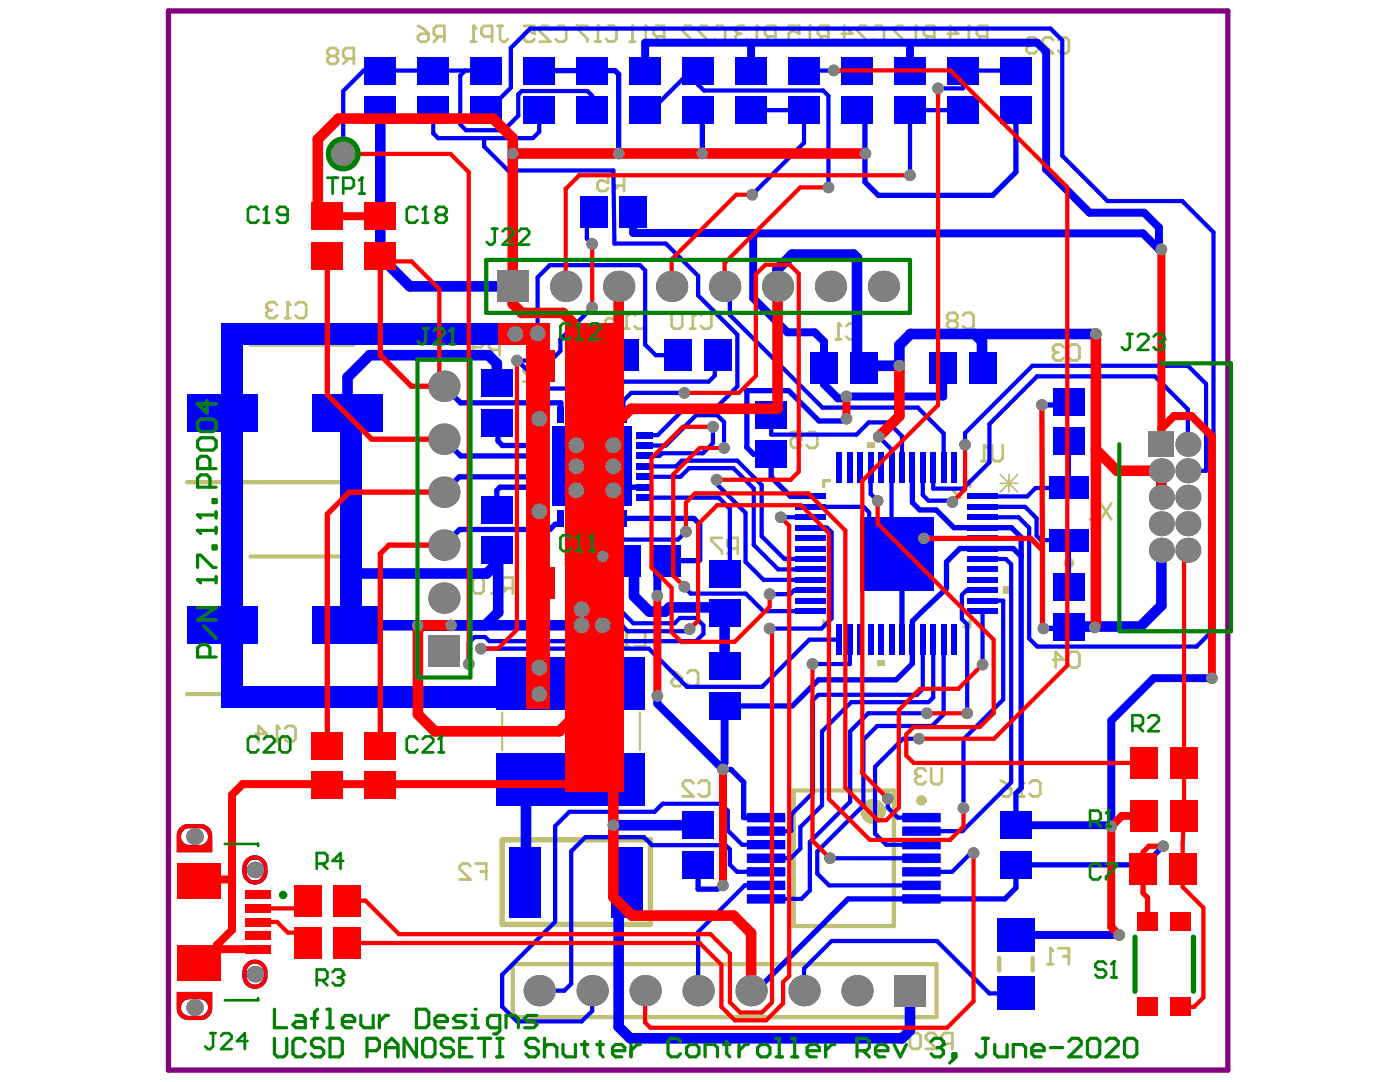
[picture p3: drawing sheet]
<svg xmlns="http://www.w3.org/2000/svg" width="279mm" height="216mm" viewBox="0 0 279 216" stroke-linecap="round" stroke-linejoin="round" font-family="sans-serif">
<path d="M33.6 2.2h211.4v211.3h-211.4z" fill="none" stroke="#800080" stroke-width="1.1"/>
<g fill="#c0c073">
<path d="M175.1 131.7h1.5v1.1h-1.5z"/>
<path d="M173 88.2h1.6v1.1h-1.6z"/>
<path d="M200.2 117h1.1v1.6h-1.1z"/>
<path d="M156.7 110.7h1v1.6h-1z"/>
</g>
<path d="M165.6 95.9h-1.2v1.2M190.2 97.8l1.4 1.5M192.4 95.9h1.2v1.2M164.4 123.9v1.2h1.2M193.6 123.9v1.2h-1.2" fill="none" stroke="#c0c073" stroke-width=".63"/>
<path d="M50 68.8h20.6M37.3 96.2h33.3M50 111h20.6M37.3 138.5h33.3M158.4 157.7h20v27.1h-20zM102.3 192.4h84.6v10.6h-84.6zM199.4 191.1v2.5M206.1 191.1v2.5" fill="none" stroke="#c0c073" stroke-width=".83"/>
<path d="M100.2 142.2v7.4M127.7 142.2v7.4" fill="none" stroke="#c0c073" stroke-width=".42"/>
<path d="M100.2 167.6h29.6v16.9h-29.6z" fill="none" stroke="#c0c073" stroke-width="1.1"/>
<path d="M195.9 92h1M196.4 88.8v3.2M198 88.8v2.7l.5 .5h1.1l.5-.5v-2.7M138.4 156.3l-.6-.5h-1l-.5 .5v.5l2.1 2.1h-2.1M139.4 156.3l.6-.5h1l.5 .5v2.1l-.5 .5h-1l-.6-.5" fill="none" stroke="#c0c073" stroke-width=".53"/>
<circle cx="196.4" cy="88.8" r=".26" fill="#c0c073"/>
<g fill="none" stroke="#c0c073" stroke-width=".53">
<path d="M119.2 34.9h2.2v1.6l-1.1-.5h-.5l-.6 .5v1.1l.6 .5h1l.6-.5M123.5 37.1l-1.1 1M124.5 37.1h-1.6l-.5-.6v-1l.5-.6h1.6v3.2M94.4 69.3h1.6l.5-.5v-.6l-.5-.5h-1.1l-.5 .5v2.1l.5 .6h1.1l.5-.6M98.6 69.8l-1 1.1M99.7 69.8h-1.6l-.5-.5v-1.1l.5-.5h1.6v3.2M196.4 88.8l.5 .6M98.1 118.4h1.1M98.6 115.3v3.1M101.3 117.4l-1.1 1M102.3 117.4h-1.6l-.5-.6v-1l.5-.5h1.6v3.1M93.9 172.8l-.6-.5h-1l-.5 .5v.6l2.1 2.1h-2.1"/>
<path d="M94.9 172.3h2.1v3.2M96 173.9h1"/>
</g>
<circle cx="98.6" cy="115.3" r=".26" fill="#c0c073"/>
<g fill="none" stroke="#c0c073" stroke-width=".53">
<path d="M83.4 5.2l1.1 .5 1 1.1M83.4 7.3l.5-.5h1.6v1l-.5 .5h-1.1l-.5-.5zM87.6 7.3l-1 1M88.7 7.3h-1.6l-.5-.5v-1.1l.5-.5h1.6v3.1M94 8.3h1M94.5 5.2v3.1M98.2 7.3h-1.6l-.5-.5v-1.1l.5-.5h1.6v3.1M99.3 5.2h1M99.8 5.2v2.6l.5 .5h.5l.6-.5M106.6 73.5l-.6-.5h-1l-.6 .5v.5l2.2 2.2h-2.2M107.6 73v2.6l.5 .6h1.1l.5-.6v-2.6M94.4 115.8l.5-.5h1.1l.5 .5v2.1l-.5 .5h-1.1l-.5-.5z"/>
<path d="M98.6 115.3l.6 .5"/>
</g>
<circle cx="94.5" cy="5.2" r=".26" fill="#c0c073"/>
<path d="M94.5 5.2l.5 .5M137.7 65.6h1.1M138.3 62.4v3.2M139.9 62.9l.5-.5h1l.6 .5v2.2l-.6 .5h-1l-.5-.5M134 135.9l.6-.6h1.6v1.1l-.6 .5h-1l-.6-.5zM134 133.7l1.1 .6 1.1 1M137.2 134.3l.5-.6h1.1l.5 .6v2.1l-.5 .5h-1.1l-.5-.5" fill="none" stroke="#c0c073" stroke-width=".53"/>
<circle cx="138.3" cy="62.4" r=".26" fill="#c0c073"/>
<path d="M124.5 65.6h1.1M125.1 62.4v3.2M126.6 62.9l.6-.5h1l.6 .5v2.2l-.6 .5h-1l-.6-.5M134 62.9l.6-.5h1l.6 .5v2.2l-.6 .5h-1l-.6-.5zM138.3 62.4l.5 .5" fill="none" stroke="#c0c073" stroke-width=".53"/>
<circle cx="125.1" cy="62.4" r=".26" fill="#c0c073"/>
<path d="M128.3 8.3h1.1M128.9 5.2v3.1M131.5 7.3l-1.1 1M132.6 7.3h-1.6l-.6-.5v-1.1l.6-.5h1.6v3.1M120.8 62.4h2.1v1.6l-1-.5h-.5l-.6 .5v1.1l.6 .5h1l.5-.5M125.1 62.4l.5 .5" fill="none" stroke="#c0c073" stroke-width=".53"/>
<circle cx="128.9" cy="5.2" r=".26" fill="#c0c073"/>
<path d="M125.7 8.3h1M126.2 5.2v3.1M128.9 5.2l.5 .5" fill="none" stroke="#c0c073" stroke-width=".53"/>
<circle cx="126.2" cy="5.2" r=".26" fill="#c0c073"/>
<path d="M118.8 8.3h1.1M119.3 5.1v3.2M120.9 5.7l.6-.6h1l.5 .6v2.1l-.5 .5h-1l-.6-.5M126.2 5.2l.5 .5M138.4 5.7l-.6-.6h-1l-.5 .6v.5l2.1 2.1h-2.1M141.5 5.7l-.5-.6h-1l-.6 .6v.5l2.1 2.1h-2.1M142.6 5.7l.5-.6h1.1l.5 .6v2.1l-.5 .5h-1.1l-.5-.5" fill="none" stroke="#c0c073" stroke-width=".53"/>
<circle cx="119.3" cy="5.1" r=".26" fill="#c0c073"/>
<path d="M117.2 5.1h-2.1v.6l2.1 2.1v.5M119.3 5.1l.6 .6M166.8 67.7h1.1M167.3 64.5v3.2M168.9 65.1l.6-.6h1l.5 .6v2.1l-.5 .5h-1l-.6-.5" fill="none" stroke="#c0c073" stroke-width=".53"/>
<circle cx="167.3" cy="64.5" r=".26" fill="#c0c073"/>
<path d="M161.1 8.3h1.1M161.6 5.1v3.2M164.3 7.3l-1.1 1M165.3 7.3h-1.6l-.5-.6v-1l.5-.6h1.6v3.2M167.3 64.5l.6 .6" fill="none" stroke="#c0c073" stroke-width=".53"/>
<circle cx="161.6" cy="5.1" r=".26" fill="#c0c073"/>
<path d="M157.4 5.1h2.1v1.6l-1-.5h-.6l-.5 .5v1.1l.5 .5h1.1l.5-.5M161.6 5.1l.6 .6M168 6.7h2.1l-1.6-1.6v3.2M173.3 5.7l-.6-.6h-1l-.6 .6v.5l2.2 2.1h-2.2M174.3 5.7l.5-.6h1.1l.5 .6v2.1l-.5 .5h-1.1l-.5-.5M209.1 192.4h1M209.6 189.2v3.2M211.2 189.2h2.1v3.2M212.3 190.8h1M182.1 206.1h1.1l.5 .6v2.1l-.5 .5h-1.1l-.5-.5v-2.1zM186.9 206.7l-.5-.6h-1.1l-.5 .6v.5l2.1 2.1h-2.1M190.1 208.2h-1.6l-.5-.5v-1l.5-.6h1.6v3.2" fill="none" stroke="#c0c073" stroke-width=".53"/>
<circle cx="209.6" cy="189.2" r=".26" fill="#c0c073"/>
<path d="M203.4 158.9h1M203.9 155.8v3.1M205.5 156.3l.5-.5h1.1l.5 .5v2.1l-.5 .5h-1.1l-.5-.5M209.6 189.2l.5 .6" fill="none" stroke="#c0c073" stroke-width=".53"/>
<circle cx="203.9" cy="155.8" r=".26" fill="#c0c073"/>
<path d="M192.8 8.3h1.1M193.3 5.2v3.1M196 7.3l-1.1 1M197 7.3h-1.5l-.6-.5v-1.1l.6-.5h1.5v3.1M189.5 64l-.5-.5v-.6l.5-.5h1.1l.5 .5v.6l-.5 .5M189.5 64l-.5 .5v.6l.5 .5h1.1l.5-.5v-.6l-.5-.5M189.5 64h1.1M192.2 62.9l.5-.5h1.1l.5 .5v2.2l-.5 .5h-1.1l-.5-.5M199.7 155.8l1 .5 1.1 1M199.7 157.9l.5-.6h1.6v1.1l-.5 .5h-1.1l-.5-.5zM203.9 155.8l.5 .5" fill="none" stroke="#c0c073" stroke-width=".53"/>
<circle cx="193.3" cy="5.2" r=".26" fill="#c0c073"/>
<path d="M189.1 6.8h2.1l-1.6-1.6v3.1M193.3 5.2l.6 .5M54.8 148h1M55.3 144.8v3.2M56.9 145.4l.5-.6h1.1l.5 .6v2.1l-.5 .5h-1.1l-.5-.5" fill="none" stroke="#c0c073" stroke-width=".53"/>
<circle cx="55.3" cy="144.8" r=".26" fill="#c0c073"/>
<path d="M56.9 63.5h1M57.4 60.3v3.2M59 60.8l.5-.5h1.1l.5 .5v2.1l-.5 .6h-1.1l-.5-.6M51.1 146.4h2.1l-1.6-1.6v3.2M55.3 144.8l.5 .6" fill="none" stroke="#c0c073" stroke-width=".53"/>
<circle cx="57.4" cy="60.3" r=".26" fill="#c0c073"/>
<path d="M55.3 60.8l-.5-.5h-1.1l-.5 .5v.6M57.4 60.3l.5 .5" fill="none" stroke="#c0c073" stroke-width=".53"/>
<circle cx="53.2" cy="61.4" r=".26" fill="#c0c073"/>
<path d="M65.9 11.2l-.6-.6v-.5l.6-.5h1l.5 .5v.5l-.5 .6M65.9 11.2l-.6 .5v.5l.6 .6h1l.5-.6v-.5l-.5-.5M65.9 11.2h1M69.6 11.7l-1.1 1.1M70.6 11.7h-1.6l-.5-.5v-1.1l.5-.5h1.6v3.2M53.2 61.4l.5 .5M53.7 61.9h.5M53.7 61.9l-.5 .5v.5l.5 .6h1.1l.5-.6M124.5 129h1.1M125.1 125.8v3.2M128.8 125.8v3.2h-2.2" fill="none" stroke="#c0c073" stroke-width=".53"/>
<circle cx="125.1" cy="125.8" r=".26" fill="#c0c073"/>
<path d="M157.8 86.2h2.1v1.6l-1-.5h-.5l-.6 .5v1l.6 .6h1l.5-.6M161 86.7l.5-.5h1.1l.5 .5v2.1l-.5 .6h-1.1l-.5-.6M125.1 125.8l.5 .5M184.8 153.8l-.5-.5h-1.1l-.5 .5v.6M185.8 153.3v2.6l.6 .6h1l.6-.6v-2.6" fill="none" stroke="#c0c073" stroke-width=".53"/>
<circle cx="182.7" cy="154.4" r=".26" fill="#c0c073"/>
<path d="M207 8l-.5-.5h-1.1l-.5 .5v.5M210.1 8l-.5-.5h-1l-.6 .5v.5l2.1 2.1h-2.1M211.2 8l.5-.5h1.1l.5 .5v2.1l-.5 .5h-1.1l-.5-.5M182.7 154.4l.5 .5M183.2 154.9h.5M183.2 154.9l-.5 .5v.5l.5 .6h1.1l.5-.6" fill="none" stroke="#c0c073" stroke-width=".53"/>
<path d="M199.6 94.7l3.5 3.5M199.6 96.4h3.5M201.4 94.7v3.5M203.1 94.7l-3.5 3.5" fill="none" stroke="#c0c073" stroke-width=".32"/>
<circle cx="204.9" cy="8.5" r=".26" fill="#c0c073"/>
<path d="M204.9 8.5l.5 .6M205.4 9.1h.5M205.4 9.1l-.5 .5v.5l.5 .5h1.1l.5-.5M217.5 103.6h1.1M218.1 100.5v3.1M219.7 100.5l2.1 3.1M221.8 100.5l-2.1 3.1" fill="none" stroke="#c0c073" stroke-width=".53"/>
<circle cx="218.1" cy="100.5" r=".26" fill="#c0c073"/>
<g fill="none" stroke="#c0c073" stroke-width=".53">
<path d="M104.5 5.2h2.2v1.6l-1.1-.6h-.5l-.6 .6v1l.6 .5h1l.6-.5M109.8 5.7l-.5-.5h-1.1l-.5 .5v.5l2.1 2.1h-2.1M110.9 5.7l.5-.5h1.1l.5 .5v2.1l-.5 .5h-1.1l-.5-.5M150.5 8.3h1.1M151.1 5.2v3.1M153.7 7.3l-1.1 1M154.8 7.3h-1.6l-.6-.5v-1.1l.6-.5h1.6v3.1M144.1 107.3h-2.1v.6l2.1 2.1v.5M146.2 109.4l-1.1 1.1M147.3 109.4h-1.6l-.6-.5v-1l.6-.6h1.6v3.2M218.1 100.5l.5 .5M210.2 131.6h2.1l-1.6-1.6v3.2"/>
<path d="M213.3 130.6l.5-.6h1.1l.5 .6v2.1l-.5 .5h-1.1l-.5-.5"/>
</g>
<circle cx="151.1" cy="5.2" r=".26" fill="#c0c073"/>
<path d="M148.9 5.7l-.5-.5h-1l-.6 .5v.5M151.1 5.2l.5 .5" fill="none" stroke="#c0c073" stroke-width=".53"/>
<circle cx="146.8" cy="6.2" r=".26" fill="#c0c073"/>
<path d="M146.8 6.2l.6 .6M147.4 6.8h.5M147.4 6.8l-.6 .5v.5l.6 .5h1l.5-.5M182.2 8.3h1.1M182.8 5.2v3.1M185.4 7.3l-1 1M186.5 7.3h-1.6l-.5-.5v-1.1l.5-.5h1.6v3.1" fill="none" stroke="#c0c073" stroke-width=".53"/>
<circle cx="182.8" cy="5.2" r=".26" fill="#c0c073"/>
<path d="M180.7 5.7l-.6-.5h-1l-.6 .5v.5l2.2 2.1h-2.2M182.8 5.2l.5 .5M212.3 69.3l-.6-.5h-1l-.5 .5v.5M213.3 69.3l.5-.5h1.1l.5 .5v2.1l-.5 .5h-1.1l-.5-.5M112.9 111.6h1.6l.5-.6v-.5l-.5-.5h-1.1l-.5 .5v2.1l.5 .5h1.1l.5-.5M116.1 110.5l.5-.5h1.1l.5 .5v2.1l-.5 .5h-1.1l-.5-.5" fill="none" stroke="#c0c073" stroke-width=".53"/>
<circle cx="210.2" cy="69.8" r=".26" fill="#c0c073"/>
<path d="M210.2 69.8l.5 .5M210.7 70.3h.5M210.7 70.3l-.5 .6v.5l.5 .5h1l.6-.5" fill="none" stroke="#c0c073" stroke-width=".53"/>
<g fill="none" stroke="#c0c073" stroke-width="1">
<circle cx="108.8" cy="81" r=".52"/>
<circle cx="213.3" cy="112.3" r=".52"/>
<circle cx="183.9" cy="159.7" r=".52"/>
</g>
<circle cx="174.2" cy="161.9" r="1.25" fill="none" stroke="#c0c073" stroke-width="2.5"/>
<g fill="#00f">
<path d="M35.3 197.9h7.1v3.1h-.9l-.1-.5-.3-.5-.9-.6h-2.6l-.9 .4-.5 .7-.1 .8 .4 .8 .6 .5 .6 .1 2.6-.1 .9-.6 .3-1h.9a2.34 2.34 0 0 1-2.4 2.5h-2.5a2.24 2.24 0 0 1-2.2-2.2z"/>
<path d="M35.9 165.1a2.25 2.25 0 0 1 1.6-.7h2.5a2.34 2.34 0 0 1 2.4 2.6h-.9l-.3-1.1-.9-.6h-2.6l-.6 .1-.6 .4-.4 .8 .1 .9 .5 .7 .9 .4h2.6l.9-.6 .3-.5 .1-.5h.9v3.1h-7.1v-3.7l.2-.7z"/>
<path d="M49.1 192.3a2.5 2.5 0 0 1 2.7-.6 2.5 2.5 0 0 1 1.6 2.3v.5h-.8l-.1-1-.4-.7-.7-.4-.9-.1-.6 .3-.5 .6-.2 .5v1.1a1.67 1.67 0 0 0 1.6 1.7 1.67 1.67 0 0 0 1.8-1.6v-.4h.8a2.51 2.51 0 0 1-2.3 2.8 2.51 2.51 0 0 1-2.7-2.5l.1-1.4z"/>
<path d="M49.1 171.4a2.53 2.53 0 0 1 2.8-.5 2.53 2.53 0 0 1 1.5 2.6h-.8l-.1-.8-.3-.6-.6-.4-.7-.2a1.68 1.68 0 0 0-1.7 1.7v1l.2 .6 .5 .6 .6 .2h.9l.7-.4 .4-.7 .1-1h.8v.5a2.5 2.5 0 0 1-2.5 2.5 2.5 2.5 0 0 1-2.5-2.5l.1-1.4z"/>
</g>
<g fill="none" stroke="#00f" stroke-width="2.1">
<path d="M75.9 22v29.2l5.9 5.9h20.5M140.1 22.7l.1 .1M155.2 57.1v-3.4l2.9-2.9h12.3l.6 .7v21.5M99.2 76.4v-3.9l-1.7-1.6h-23.7l-4.4 4.4v7.2M194.5 66.6l1.5 1.5v4.5M218.7 66.6h-37l-2.2 2.3v4.1h-5.3M99.4 112.2l-2.3 2.2h-26l-.5-.5M99.4 110v12.2l-2.6 2.6M120.3 111h4l.9 .9h1.3v7.1l3.1 3h3.1l.9-.8h11v11.8M173.5 105v5.5h5.5M177.9 109.5h1.1M182.1 107.4h-3.1v4.1h1"/>
<path d="M231.8 109.8v11l-4.2 4.2h-14.3M69.4 124.8h50.9M114 136.3h-6.4v2.2M116.1 121.6v3.2M105 159.1v13.2M122.4 164.7h16.9M123.5 177.7v27.2l2.3 2.3h54.2l1.6-1.6v-7.9"/>
</g>
<g fill="none" stroke="#00f" stroke-width=".85">
<path d="M92.9 14.1l-1 1v9.7l1.1 1.2h7.5l2.9-2.9v-4.3l.7-.6h13.1l1 .9v2.9M97 14.1h-24.4l-4.1 4.1v12.5M160.5 14.1h10.5M166.4 14v.1M202.7 14.1h-10.5v3.5h-5M86.5 22v4.6l.9 1h18.9l1.3-1.3v-4.3M96.6 27.6v1.6l4.8 4.8h21l.2 14.6h10.3l6.4 6.4v4l7.8 7.8v10.3l-4.2 4.3h-6.2l-5.4 5.4h-2.7M97 22h.5l4.5-4.5v-7.9l3.8-3.9h103.8l2.4 2.3v23.1l9 9h14.9l6.3 6.3v79.2l-3.4 3.4h-31.8l-1.6-1.6v-22.1l-2.1-2.1h-7.2M128.8 22h1.2l7.9-7.9h1.4v2.8l1.2 1.2h23.8l1 1v18.3M149.9 22h10.6v6.5l-10.4 10.4M192.2 22h-10.6v13M118.5 42.3l-1.4 1.4v3.9l1.1 1.1"/>
<path d="M144.6 57.1h1.1v5.8l18.4 18.4h19.1l5.1 5.2v6.9M103.3 72l5.6 5.5h4.1l1 1v4.2M107.4 66.7l-.1-.2v-11.2l2.4-2.4h18l1.1 1.1v14.8l2.1 2.1h4.5M116.9 70.9v6.1l1.3 1.3v4.4M118.2 61.4l-6.4 6.3v2.3l-1.9 2h-6.7M124.8 70.9v2.6h-2.6l-1.9 1.9v7.3M136.6 78.4h-10.6l-1.6 1.5v2.8M143.3 70.9v.6h-.7v3.5l-1.2 1.2h-16.9l-2.2 2.1v4.4M128.6 88.9h4.3l6-6.1h4.2l1.4 1.4v5.2M128.6 99.3h14.9l2.2 2.2v10.6M128.6 93.1h6.3l1.1-1.2h11.1l4.9 4.9v10.2l4.6 4.5h5.2M128.6 95.1h7.2l1.7-1.7h8.9l4 4.1v11.2l4.9 4.9h6.5"/>
<path d="M142.3 85.2v3.2l-2 2h-8.2l-.5 .6h-3M143 95.7v.9l5.8 5.7v9.8l3.6 3.6h9.4M153.9 82.8v3.9h17l2.5-2.4h3.9l2.7 2.7v6.4M173.8 93.4v5.2l1.4 1.4M175.4 87.1l2.5 2.6v19.8M184.2 93.4v5.4l1.1 1.1h4.5l.3 .3M192.6 88.8v-2.4l13.4-13.4h31.1l3.6 3.6v17.3h-3.6M213.3 88h.3v1.6h-.3v7.8h-6.6l-1.7 1.7h-8.9M213.3 80.1l-.7 .7M237.1 88.7v-7l-6.6-6.6h-23.5l-9.5 9.5v7.6l-5.3 5.3h-6v-4.1M116.1 103.5v13.2l9.2 9.3h11.9l.4-.5M120.3 103.5v2.1l-2.5 2.5v7.6l8.6 8.7h8.2l1.1-1.1h3.2l1.5 1.5v1.7l-1.5 1.4h-41.3l-.8-.8h-2.1l-1.1 1.2v4.2"/>
<path d="M122.3 103.5v2l2.2 2.2h10.8l1.6-1.6M136.6 117.1l1.2 1.3h11l3.5 3.5h9.5M155.8 103.2h6M161.8 117.8h-3.3l-.8 .8h-4.1M161.8 105.3h3.3l.9 .9v17.2l-2 2h-10.4M161.8 101.1h10.5l1.2 1.1v2.8M182.1 107.4h14M196.1 111.5h4.6l1.1 1.1v43.5l-9.7 9.7h-8.2M196.1 117.8h-3.2l-.9 .9v4.8l1 1.1v17.7M196.1 119.9h4.1v19.7l-7.9 7.9v13.7M196.1 101.1h8.5l2.3 2.3v3.5l.8 .9h5.6v9.3M167.5 127.6h.1"/>
<path d="M167.5 127.6h-6l-9.4 9.4h-15l-7.6-7.6h-33.5M169.6 127.6v4.9h-7.4M184.2 127.6v9.9l-1.2 1.1h-19.7l-1.1 1.2v18.5l-4.3 4.2v3.2l-.1 .1h-4.9M186.2 127.6v11.6l-.9 .9h-15.4l-5.8 5.8v14.8l-4.4 4.3v4.3l-1.9 2h-4.9M188.3 127.6v14.9l-2.3 2.4h-10.9l-2.8 2.7v13.1l-9.2 9.2v4.4l2.4 2.4h18.4M196.1 121.9v10.7M213.3 125l-.4 .4M177.2 159.3v1.8l2 2h4.7M183.4 147.4h-3.2l-5.6 5.6v13.3l2.3 2.3h7M185 142.3h-11.7l-3.6 3.6v14.1l-8.1 8v9.7l-1.7 1.7h-7M105 172.3h-.1v2.2M152.9 174h-5.8l-1.4-1.5v-3l-.9-.9h-14.7l-1.6-1.6h-11.7l-2.8 2.9v26.4l-1.4 1.4h-5"/>
<path d="M152.9 168.6h-4.8l-2.9-2.9v-3.9l-1.4-1.4h-11.6l-1.6 1.6h-17l-2.8 2.8v19.1l-10.6 10.6v6.3l3 3h12.9l2.1-2.1v-4M152.9 176.7h-4.3l-9.3 9.3v11.7M165.6 171.3h18.3M194.3 170.2h-.5l-3.8 3.8h-6.1M160.5 197.7v-4.4l5.5-5.5h21l10.5 10.4h5.2"/>
</g>
<g fill="none" stroke="#00f" stroke-width="1.1">
<path d="M107.6 14.1h15.1l.8 .7v15.8M140.1 22.7l-.8-.7h-.4l-1.3 1.3M140.2 22.8v7.8M171 22l-.8 .8M202.7 22v12.3l-4.6 4.7h-22.8l-2.7-2.7v-12M88.9 76.8l-.3 .3 3.3 3.3h20v2.3M88.6 87.6l3.3 3.4h15.9M99.2 84.3l.2 .3v3.4l.9 .9h7.5M107.8 97.2h-8l-.6 .6v4M107.8 95.1h-16.1l-3.1 3.1M116.1 82.7v8.3l2.1 2.1M118.2 93.1l-4.2 4.1v6.3"/>
<path d="M118.2 93.1v10.4M128.6 97.2h-5.6l-.6 .6M168.9 84h-5.4l-6.1-6h-8.4v11.3l1.4 1.4h3.5v4.5l3.9 3.9h4M182.1 93.4v6.9l1.5 1.5h3.2l3.6 3.5h11.5l1.9 1.9v50l-1.1 1.1v6.4M207.9 80.8h4.7M111.9 103.5v1l-1.1 .1-1.1 1.1h-18l-3.1 3.1M124.4 103.4h14.1l1.1 1.2v7.1l-.1 .2h-6.4M180 111.5v16.1M203.8 111l-1.6-1.5h-10.6l-2.7 2.6v5.3l-6.8 6.5v8.5l-3.3 3.2h-15.5l-5.2 5.3h-10.3M208.2 125.4h4.7M114 155.5h-5.4l-3.6 3.6M144.3 153.5h1.6l2.5 2.6v7h4.5"/>
<path d="M107.5 171.9l-2.6 2.6v1.5M125.2 176l-1.7 1.7M139.3 172.6v4.8h3.8l1.2-.7M232.1 168.9l-3.7 3.7h-25.7v4.6l-2.2 2.2h-31.3l-18.3 18.3h-1"/>
</g>
<g fill="none" stroke="#00f" stroke-width="1.6">
<path d="M128.8 14.1v-5.6h78.2l1.8 1.8v23.5l8.6 8.6h10.9l3 3v4.4M149.9 8.5v5.6M181.6 9.6v4.5M126.4 42.3v4.2l23.9 .1M150.3 46.6v12.9l6.8 6.8h5.5l1.8 1.8v8.6l2.8 2.8h1.4l.3-.4h19.4l-.1-5.6M150.3 46.6h77.8l3.2 3.2M231.3 49.8h.5M99.2 76.4l1.3 1.3M107.6 83.6v2.6M107.7 99.9l-.1 2.1M99.4 110l-.2-.3h-.5l-1.9 1.9M124.4 103.4v.1"/>
<path d="M133.1 111.9h-1.9v6.5M131.2 138.8v1.6l13.1 13.1M241.9 135.3h-11.7l-8.4 8.5v21.1M144.6 140.9v11.3M202.7 164.7h19.1M202.7 186.6h20.7"/>
</g>
<g fill="#00f">
<path d="M44.2 68.2h4.2v71.4h-4.2z" fill-rule="evenodd"/>
<path d="M68 78.8h4.2v47.5h-4.2z" fill-rule="evenodd"/>
<path d="M44.2 64.5h65.5v4.3h-65.5z" fill-rule="evenodd"/>
<path d="M44.2 136.9h60.8v4.2h-60.8z" fill-rule="evenodd"/>
</g>
<g fill="#808080">
<circle cx="218.5" cy="125.2" r="1.16"/>
<circle cx="218.7" cy="66.6" r="1.16"/>
<circle cx="207.9" cy="80.8" r="1.16"/>
<circle cx="208.2" cy="125.4" r="1.16"/>
<circle cx="184.4" cy="107.4" r="1.16"/>
<circle cx="123.5" cy="30.6" r="1.16"/>
<circle cx="140.2" cy="30.6" r="1.16"/>
<circle cx="172.7" cy="30.6" r="1.16"/>
<circle cx="150.1" cy="38.9" r="1.16"/>
<circle cx="168.9" cy="79.1" r="1.16"/>
<circle cx="175.4" cy="87.1" r="1.16"/>
<circle cx="179.5" cy="73" r="1.16"/>
<circle cx="168.9" cy="83.6" r="1.16"/>
<circle cx="241.9" cy="135.3" r="1.16"/>
<circle cx="221.8" cy="164.9" r="1.16"/>
<circle cx="194.3" cy="170.2" r="1.16"/>
<circle cx="231.8" cy="49.8" r="1.16"/>
<circle cx="90" cy="124.8" r="1.16"/>
<circle cx="136.6" cy="78.4" r="1.16"/>
<circle cx="143" cy="95.7" r="1.16"/>
<circle cx="131.2" cy="138.8" r="1.16"/>
<circle cx="131.2" cy="118.9" r="1.16"/>
<circle cx="144.3" cy="176.7" r="1.16"/>
<circle cx="144.3" cy="153.5" r="1.16"/>
<circle cx="223.4" cy="186.6" r="1.16"/>
<circle cx="83.4" cy="124.8" r="1.16"/>
<circle cx="232.1" cy="168.9" r="1.16"/>
<circle cx="102.3" cy="30.6" r="1.16"/>
<circle cx="122.4" cy="164.7" r="1.16"/>
<circle cx="93.6" cy="132.5" r="1.16"/>
<circle cx="165.3" cy="37.4" r="1.16"/>
<circle cx="187.2" cy="17.6" r="1.16"/>
<circle cx="177.2" cy="159.3" r="1.16"/>
<circle cx="166.4" cy="14" r="1.16"/>
<circle cx="183.4" cy="147.4" r="1.16"/>
<circle cx="192.6" cy="88.8" r="1.16"/>
<circle cx="190.1" cy="100.2" r="1.16"/>
<circle cx="181.6" cy="35" r="1.16"/>
<circle cx="175.2" cy="100" r="1.16"/>
<circle cx="155.8" cy="103.2" r="1.16"/>
<circle cx="153.6" cy="125.4" r="1.16"/>
<circle cx="103.2" cy="72" r="1.16"/>
<circle cx="96" cy="129.4" r="1.16"/>
<circle cx="185" cy="142.3" r="1.16"/>
<circle cx="193" cy="142.3" r="1.16"/>
<circle cx="137.6" cy="125.5" r="1.16"/>
<circle cx="192.3" cy="161.2" r="1.16"/>
<circle cx="136.9" cy="106.1" r="1.16"/>
<circle cx="196.1" cy="132.6" r="1.16"/>
<circle cx="162.2" cy="132.5" r="1.16"/>
<circle cx="165.6" cy="171.3" r="1.16"/>
<circle cx="144.5" cy="89.4" r="1.16"/>
<circle cx="136.6" cy="117.1" r="1.16"/>
<circle cx="142.3" cy="85.2" r="1.16"/>
<circle cx="153.6" cy="118.6" r="1.16"/>
<circle cx="118.2" cy="48.7" r="1.16"/>
<circle cx="118.2" cy="61.4" r="1.16"/>
<circle cx="120.3" cy="111" r="1.16"/>
<circle cx="107.3" cy="66.5" r="1.59"/>
<circle cx="102.9" cy="66.6" r="1.59"/>
<circle cx="116.1" cy="121.6" r="1.59"/>
<circle cx="107.6" cy="83.6" r="1.59"/>
<circle cx="107.6" cy="102" r="1.59"/>
<circle cx="120.3" cy="124.8" r="1.59"/>
<circle cx="116.1" cy="124.8" r="1.59"/>
<circle cx="115" cy="97.8" r="1.59"/>
<circle cx="107.6" cy="138.5" r="1.59"/>
<circle cx="107.6" cy="133.2" r="1.59"/>
<circle cx="122.4" cy="97.8" r="1.59"/>
<circle cx="115" cy="88.8" r="1.59"/>
<circle cx="122.4" cy="93.1" r="1.59"/>
<circle cx="122.4" cy="88.8" r="1.59"/>
<circle cx="115" cy="93.1" r="1.59"/>
<circle cx="38.8" cy="201" r="1.67"/>
<circle cx="38.8" cy="166.9" r="1.67"/>
<circle cx="112.9" cy="57.1" r="3.1"/>
<circle cx="155.2" cy="57.1" r="3.1"/>
<circle cx="231.8" cy="99.2" r="2.5"/>
<circle cx="88.6" cy="119.3" r="3.1"/>
<circle cx="88.6" cy="87.6" r="3.1"/>
<circle cx="88.6" cy="98.2" r="3.1"/>
<circle cx="139.3" cy="197.7" r="3.1"/>
<circle cx="231.8" cy="93.9" r="2.5"/>
<circle cx="231.8" cy="104.5" r="2.5"/>
<circle cx="88.6" cy="77.1" r="3.1"/>
<circle cx="88.6" cy="108.8" r="3.1"/>
<circle cx="231.8" cy="109.8" r="2.5"/>
<circle cx="50.9" cy="194.4" r="1.67"/>
<circle cx="50.9" cy="173.6" r="1.67"/>
<circle cx="123.5" cy="57.1" r="3.1"/>
<circle cx="134" cy="57.1" r="3.1"/>
<circle cx="165.8" cy="57.1" r="3.1"/>
<circle cx="176.3" cy="57.1" r="3.1"/>
<circle cx="237.1" cy="99.2" r="2.5"/>
<circle cx="68.5" cy="30.7" r="3.1"/>
<circle cx="107.6" cy="197.7" r="3.1"/>
<circle cx="118.2" cy="197.7" r="3.1"/>
<circle cx="128.8" cy="197.7" r="3.1"/>
<circle cx="160.5" cy="197.7" r="3.1"/>
<circle cx="171" cy="197.7" r="3.1"/>
<circle cx="237.1" cy="88.7" r="2.5"/>
<circle cx="237.1" cy="93.9" r="2.5"/>
<circle cx="237.1" cy="104.5" r="2.5"/>
<circle cx="237.1" cy="109.8" r="2.5"/>
<circle cx="144.6" cy="57.1" r="3.1"/>
<circle cx="149.9" cy="197.7" r="3.1"/>
</g>
<g fill="#808080">
<path d="M85.5 126.8h6.2v6.2h-6.2z" fill-rule="evenodd"/>
<path d="M178.5 194.6h6.2v6.2h-6.2z" fill-rule="evenodd"/>
<path d="M229.3 86.2h5v5h-5z" fill-rule="evenodd"/>
<path d="M99.2 54h6.2v6.3h-6.2z" fill-rule="evenodd"/>
</g>
<g fill="#00f">
<path d="M93.9 11.4h6.3v5.4h-6.3z" fill-rule="evenodd"/>
<path d="M115.5 81h1.2v3.3h-1.2z" fill-rule="evenodd"/>
<path d="M113.4 81h1.2v3.3h-1.2z" fill-rule="evenodd"/>
<path d="M111.3 81h1.3v3.3h-1.3z" fill-rule="evenodd"/>
<path d="M123.8 81h1.2v3.3h-1.2z" fill-rule="evenodd"/>
<path d="M121.7 81h1.3v3.3h-1.3z" fill-rule="evenodd"/>
<path d="M119.6 81h1.3v3.3h-1.3z" fill-rule="evenodd"/>
<path d="M126.9 98.7h3.4v1.2h-3.4z" fill-rule="evenodd"/>
<path d="M126.9 96.6h3.4v1.2h-3.4z" fill-rule="evenodd"/>
<path d="M126.9 92.4h3.4v1.3h-3.4z" fill-rule="evenodd"/>
<path d="M126.9 90.4h3.4v1.2h-3.4z" fill-rule="evenodd"/>
<path d="M126.9 88.3h3.4v1.2h-3.4z" fill-rule="evenodd"/>
<path d="M136.2 11.4h6.2v5.4h-6.2z" fill-rule="evenodd"/>
<path d="M161.7 70.4h5.4v6.2h-5.4z" fill-rule="evenodd"/>
<path d="M169.6 70.4h5.5v6.2h-5.5z" fill-rule="evenodd"/>
<path d="M178.5 11.4h6.2v5.4h-6.2z" fill-rule="evenodd"/>
<path d="M93.9 19.3h6.3v5.4h-6.3z" fill-rule="evenodd"/>
<path d="M111.3 101.8h1.3v3.3h-1.3z" fill-rule="evenodd"/>
<path d="M113.4 101.8h1.2v3.3h-1.2z" fill-rule="evenodd"/>
<path d="M115.5 101.8h1.2v3.3h-1.2z" fill-rule="evenodd"/>
<path d="M119.6 101.8h1.3v3.3h-1.3z" fill-rule="evenodd"/>
<path d="M121.7 101.8h1.3v3.3h-1.3z" fill-rule="evenodd"/>
<path d="M123.8 101.8h1.3v3.3h-1.3z" fill-rule="evenodd"/>
<path d="M126.9 94.5h3.4v1.3h-3.4z" fill-rule="evenodd"/>
<path d="M126.9 86.2h3.4v1.2h-3.4z" fill-rule="evenodd"/>
<path d="M136.2 162h6.2v5.4h-6.2z" fill-rule="evenodd"/>
<path d="M136.2 19.3h6.2v5.4h-6.2z" fill-rule="evenodd"/>
<path d="M175.3 124.6h1.1v6.1h-1.1z" fill-rule="evenodd"/>
<path d="M173.2 124.6h1.1v6.1h-1.1z" fill-rule="evenodd"/>
<path d="M171.1 124.6h1.2v6.1h-1.2z" fill-rule="evenodd"/>
<path d="M169 124.6h1.2v6.1h-1.2z" fill-rule="evenodd"/>
<path d="M169 90.3h1.2v6.1h-1.2z" fill-rule="evenodd"/>
<path d="M171.1 90.3h1.2v6.1h-1.2z" fill-rule="evenodd"/>
<path d="M173.2 90.3h1.1v6.1h-1.1z" fill-rule="evenodd"/>
<path d="M175.3 90.3h1.1v6.1h-1.1z" fill-rule="evenodd"/>
<path d="M183.6 124.6h1.1v6.1h-1.1z" fill-rule="evenodd"/>
<path d="M181.5 124.6h1.2v6.1h-1.2z" fill-rule="evenodd"/>
<path d="M179.4 124.6h1.2v6.1h-1.2z" fill-rule="evenodd"/>
<path d="M177.3 124.6h1.2v6.1h-1.2z" fill-rule="evenodd"/>
<path d="M177.3 90.3h1.2v6.1h-1.2z" fill-rule="evenodd"/>
<path d="M179.4 90.3h1.2v6.1h-1.2z" fill-rule="evenodd"/>
<path d="M181.5 90.3h1.2v6.1h-1.2z" fill-rule="evenodd"/>
<path d="M183.6 90.3h1.1v6.1h-1.1z" fill-rule="evenodd"/>
<path d="M178.5 19.3h6.2v5.4h-6.2z" fill-rule="evenodd"/>
<path d="M189.8 124.6h1.2v6.1h-1.2z" fill-rule="evenodd"/>
<path d="M187.7 124.6h1.2v6.1h-1.2z" fill-rule="evenodd"/>
<path d="M187.7 90.3h1.2v6.1h-1.2z" fill-rule="evenodd"/>
<path d="M189.8 90.3h1.2v6.1h-1.2z" fill-rule="evenodd"/>
<path d="M101.7 169h6.3v14h-6.3z" fill-rule="evenodd"/>
<path d="M136.2 169.9h6.2v5.4h-6.2z" fill-rule="evenodd"/>
<path d="M62.3 121h14.1v7.5h-14.1z" fill-rule="evenodd"/>
<path d="M62.3 78.8h14.1v7.4h-14.1z" fill-rule="evenodd"/>
<path d="M72.8 11.4h6.2v5.4h-6.2z" fill-rule="evenodd"/>
<path d="M106.1 96.6h3.3v1.2h-3.3z" fill-rule="evenodd"/>
<path d="M106.1 98.7h3.3v1.2h-3.3z" fill-rule="evenodd"/>
<path d="M106.1 88.3h3.3v1.2h-3.3z" fill-rule="evenodd"/>
<path d="M106.1 90.4h3.3v1.2h-3.3z" fill-rule="evenodd"/>
<path d="M106.1 92.4h3.3v1.3h-3.3z" fill-rule="evenodd"/>
<path d="M104.5 11.4h6.2v5.4h-6.2z" fill-rule="evenodd"/>
<path d="M83.3 11.4h6.3v5.4h-6.3z" fill-rule="evenodd"/>
<path d="M117.6 81h1.2v3.3h-1.2z" fill-rule="evenodd"/>
<path d="M125.6 11.4h6.3v5.4h-6.3z" fill-rule="evenodd"/>
<path d="M115.1 11.4h6.2v5.4h-6.2z" fill-rule="evenodd"/>
<path d="M149 173.2l.2-.2h7.3l.2 .2v1.5l-.2 .2h-7.3l-.2-.2z" fill-rule="evenodd"/>
<path d="M149 175.9l.2-.2h7.3l.2 .2v1.5l-.2 .2h-7.3l-.2-.2z" fill-rule="evenodd"/>
<path d="M149 165.1l.2-.2h7.3l.2 .2v1.5l-.2 .2h-7.3l-.2-.2z" fill-rule="evenodd"/>
<path d="M149 167.8l.2-.2h7.3l.2 .2v1.5l-.2 .2h-7.3l-.2-.2z" fill-rule="evenodd"/>
<path d="M158.8 121.4h6.1v1.1h-6.1z" fill-rule="evenodd"/>
<path d="M158.8 117.2h6.1v1.2h-6.1z" fill-rule="evenodd"/>
<path d="M158.8 115.1h6.1v1.2h-6.1z" fill-rule="evenodd"/>
<path d="M158.8 113h6.1v1.2h-6.1z" fill-rule="evenodd"/>
<path d="M158.8 108.9h6.1v1.1h-6.1z" fill-rule="evenodd"/>
<path d="M158.8 106.8h6.1v1.2h-6.1z" fill-rule="evenodd"/>
<path d="M158.8 104.7h6.1v1.2h-6.1z" fill-rule="evenodd"/>
<path d="M158.8 100.6h6.1v1.1h-6.1z" fill-rule="evenodd"/>
<path d="M158.8 98.5h6.1v1.1h-6.1z" fill-rule="evenodd"/>
<path d="M150.8 88h6.2v5.4h-6.2z" fill-rule="evenodd"/>
<path d="M150.8 80.1h6.2v5.4h-6.2z" fill-rule="evenodd"/>
<path d="M167.9 11.4h6.3v5.4h-6.3z" fill-rule="evenodd"/>
<path d="M157.3 11.4h6.3v5.4h-6.3z" fill-rule="evenodd"/>
<path d="M193 121.4h6.2v1.1h-6.2z" fill-rule="evenodd"/>
<path d="M193 113h6.2v1.2h-6.2z" fill-rule="evenodd"/>
<path d="M193 115.1h6.2v1.2h-6.2z" fill-rule="evenodd"/>
<path d="M193 117.2h6.2v1.2h-6.2z" fill-rule="evenodd"/>
<path d="M193 104.7h6.2v1.2h-6.2z" fill-rule="evenodd"/>
<path d="M193 106.8h6.2v1.2h-6.2z" fill-rule="evenodd"/>
<path d="M193 108.9h6.2v1.1h-6.2z" fill-rule="evenodd"/>
<path d="M193 98.5h6.2v1.1h-6.2z" fill-rule="evenodd"/>
<path d="M193 100.6h6.2v1.1h-6.2z" fill-rule="evenodd"/>
<path d="M193.4 70.4h5.4v6.2h-5.4z" fill-rule="evenodd"/>
<path d="M185.5 70.4h5.4v6.2h-5.4z" fill-rule="evenodd"/>
<path d="M199.6 11.4h6.3v5.4h-6.3z" fill-rule="evenodd"/>
<path d="M189.1 11.4h6.2v5.4h-6.2z" fill-rule="evenodd"/>
<path d="M72.8 19.3h6.2v5.4h-6.2z" fill-rule="evenodd"/>
<path d="M106.1 86.2h3.3v1.2h-3.3z" fill-rule="evenodd"/>
<path d="M106.1 94.5h3.3v1.3h-3.3z" fill-rule="evenodd"/>
<path d="M96 99.1h6.3v5.4h-6.3z" fill-rule="evenodd"/>
<path d="M96 81.6h6.3v5.4h-6.3z" fill-rule="evenodd"/>
<path d="M104.5 19.3h6.2v5.4h-6.2z" fill-rule="evenodd"/>
<path d="M83.3 19.3h6.3v5.4h-6.3z" fill-rule="evenodd"/>
<path d="M122.5 108.8h5.4v6.2h-5.4z" fill-rule="evenodd"/>
<path d="M130.4 108.8h5.4v6.2h-5.4z" fill-rule="evenodd"/>
<path d="M117.6 101.8h1.2v3.3h-1.2z" fill-rule="evenodd"/>
<path d="M125.6 19.3h6.3v5.4h-6.3z" fill-rule="evenodd"/>
<path d="M115.1 19.3h6.2v5.4h-6.2z" fill-rule="evenodd"/>
<path d="M149 178.6l.2-.2h7.3l.2 .2v1.5l-.2 .2h-7.3l-.2-.2z" fill-rule="evenodd"/>
<path d="M149 162.4l.2-.2h7.3l.2 .2v1.5l-.2 .2h-7.3l-.2-.2z" fill-rule="evenodd"/>
<path d="M149 170.5l.2-.2h7.3l.2 .2v1.5l-.2 .2h-7.3l-.2-.2z" fill-rule="evenodd"/>
<path d="M166.9 124.6h1.2v6.1h-1.2z" fill-rule="evenodd"/>
<path d="M158.8 119.3h6.1v1.1h-6.1z" fill-rule="evenodd"/>
<path d="M158.8 111h6.1v1.1h-6.1z" fill-rule="evenodd"/>
<path d="M158.8 102.6h6.1v1.2h-6.1z" fill-rule="evenodd"/>
<path d="M166.9 90.3h1.2v6.1h-1.2z" fill-rule="evenodd"/>
<path d="M167.9 19.3h6.3v5.4h-6.3z" fill-rule="evenodd"/>
<path d="M157.3 19.3h6.3v5.4h-6.3z" fill-rule="evenodd"/>
<path d="M199 183.2h7.5v6.7h-7.5z" fill-rule="evenodd"/>
<path d="M199 194.9h7.5v6.6h-7.5z" fill-rule="evenodd"/>
<path d="M199.6 162h6.3v5.4h-6.3z" fill-rule="evenodd"/>
<path d="M193 111h6.2v1.1h-6.2z" fill-rule="evenodd"/>
<path d="M193 119.3h6.2v1.1h-6.2z" fill-rule="evenodd"/>
<path d="M185.7 124.6h1.1v6.1h-1.1z" fill-rule="evenodd"/>
<path d="M193 102.6h6.2v1.2h-6.2z" fill-rule="evenodd"/>
<path d="M185.7 90.3h1.1v6.1h-1.1z" fill-rule="evenodd"/>
<path d="M199.6 19.3h6.3v5.4h-6.3z" fill-rule="evenodd"/>
<path d="M189.1 19.3h6.2v5.4h-6.2z" fill-rule="evenodd"/>
<path d="M96 107h6.3v5.4h-6.3z" fill-rule="evenodd"/>
<path d="M96 73.7h6.3v5.4h-6.3z" fill-rule="evenodd"/>
<path d="M122.1 67.7h5.4v6.3h-5.4z" fill-rule="evenodd"/>
<path d="M114.2 67.7h5.4v6.3h-5.4z" fill-rule="evenodd"/>
<path d="M132.7 67.7h5.4v6.3h-5.4z" fill-rule="evenodd"/>
<path d="M140.6 67.7h5.4v6.3h-5.4z" fill-rule="evenodd"/>
<path d="M122 169h6.3v14h-6.3z" fill-rule="evenodd"/>
<path d="M115.8 39.2h5.4v6.3h-5.4z" fill-rule="evenodd"/>
<path d="M123.7 39.2h5.4v6.3h-5.4z" fill-rule="evenodd"/>
<path d="M199.6 169.9h6.3v5.4h-6.3z" fill-rule="evenodd"/>
<path d="M37.3 121h14.2v7.5h-14.2z" fill-rule="evenodd"/>
<path d="M37.3 78.8h14.2v7.4h-14.2z" fill-rule="evenodd"/>
<path d="M180 173.2l.3-.2h7.2l.2 .2v1.5l-.2 .2h-7.2l-.3-.2z" fill-rule="evenodd"/>
<path d="M180 175.9l.3-.2h7.2l.2 .2v1.5l-.2 .2h-7.2l-.3-.2z" fill-rule="evenodd"/>
<path d="M180 165.1l.3-.2h7.2l.2 .2v1.5l-.2 .2h-7.2l-.3-.2z" fill-rule="evenodd"/>
<path d="M180 167.8l.3-.2h7.2l.2 .2v1.5l-.2 .2h-7.2l-.3-.2z" fill-rule="evenodd"/>
<path d="M141.5 138.2h6.2v5.4h-6.2z" fill-rule="evenodd"/>
<path d="M141.5 130.3h6.2v5.4h-6.2z" fill-rule="evenodd"/>
<path d="M210.2 122.3h6.2v5.4h-6.2z" fill-rule="evenodd"/>
<path d="M210.2 114.4h6.2v5.4h-6.2z" fill-rule="evenodd"/>
<path d="M209.4 105.5h7.9v4.6h-7.9z" fill-rule="evenodd"/>
<path d="M146.8 11.4h6.2v5.4h-6.2z" fill-rule="evenodd"/>
<path d="M99.2 150.3h29.5v10.4h-29.5z" fill-rule="evenodd"/>
<path d="M110.3 85.2h15.8v15.8h-15.8z" fill-rule="evenodd"/>
<path d="M180 178.6l.3-.2h7.2l.2 .2v1.5l-.2 .2h-7.2l-.3-.2z" fill-rule="evenodd"/>
<path d="M180 162.4l.3-.2h7.2l.2 .2v1.5l-.2 .2h-7.2l-.3-.2z" fill-rule="evenodd"/>
<path d="M180 170.5l.3-.2h7.2l.2 .2v1.5l-.2 .2h-7.2l-.3-.2z" fill-rule="evenodd"/>
<path d="M141.5 119.7h6.2v5.4h-6.2z" fill-rule="evenodd"/>
<path d="M141.5 111.8h6.2v5.4h-6.2z" fill-rule="evenodd"/>
<path d="M210.2 77.4h6.2v5.4h-6.2z" fill-rule="evenodd"/>
<path d="M210.2 85.3h6.2v5.4h-6.2z" fill-rule="evenodd"/>
<path d="M209.4 95.1h7.9v4.6h-7.9z" fill-rule="evenodd"/>
<path d="M146.8 19.3h6.2v5.4h-6.2z" fill-rule="evenodd"/>
<path d="M99.2 131.1h29.5v10.4h-29.5z" fill-rule="evenodd"/>
<path d="M171.7 103.2h14.6v14.6h-14.6z" fill-rule="evenodd"/>
</g>
<g fill="#00f">
<path d="M149 173.2h.2zM149.1 173.1l.1-.1v.2h-.2z"/>
<path d="M149.2 174.7v.2zM149 174.7h.2v.2z"/>
<path d="M156.5 174.7h.2zM156.5 174.7h.2l-.2 .2z"/>
<path d="M156.5 173v.2zM156.5 173l.2 .2h-.2z"/>
<path d="M149 175.9h.2zM149.1 175.8l.1-.1v.2h-.2z"/>
<path d="M149.2 177.4v.2zM149 177.4h.2v.2z"/>
<path d="M156.5 177.4h.2zM156.5 177.4h.2l-.2 .2z"/>
<path d="M156.5 175.7v.2zM156.5 175.7l.2 .2h-.2z"/>
<path d="M149 165.1h.2zM149.1 165l.1-.1v.2h-.2z"/>
<path d="M149.2 166.6v.2zM149 166.6h.2v.2z"/>
<path d="M156.5 166.6h.2zM156.5 166.6h.2l-.2 .2z"/>
<path d="M156.5 164.9v.2zM156.5 164.9l.2 .2h-.2z"/>
<path d="M149 167.8h.2zM149.1 167.7l.1-.1v.2h-.2z"/>
<path d="M149.2 169.3v.2zM149 169.3h.2v.2z"/>
<path d="M156.5 169.3h.2zM156.5 169.3h.2l-.2 .2z"/>
<path d="M156.5 167.6v.2zM156.5 167.6l.2 .2h-.2z"/>
<path d="M149 178.6h.2zM149.1 178.5l.1-.1v.2h-.2z"/>
<path d="M149.2 180.1v.2zM149 180.1h.2v.2z"/>
<path d="M156.5 180.1h.2zM156.5 180.1h.2l-.2 .2z"/>
<path d="M156.5 178.4v.2zM156.5 178.4l.2 .2h-.2z"/>
<path d="M149 162.4h.2zM149.1 162.3l.1-.1v.2h-.2z"/>
<path d="M149.2 163.9v.2zM149 163.9h.2v.2z"/>
<path d="M156.5 163.9h.2zM156.5 163.9h.2l-.2 .2z"/>
<path d="M156.5 162.2v.2zM156.5 162.2l.2 .2h-.2z"/>
<path d="M149 170.5h.2zM149.1 170.4l.1-.1v.2h-.2z"/>
<path d="M149.2 172v.2zM149 172h.2v.2z"/>
<path d="M156.5 172h.2zM156.5 172h.2l-.2 .2z"/>
<path d="M156.5 170.3v.2zM156.5 170.3l.2 .2h-.2z"/>
<path d="M180 173.2h.3zM180.1 173.1l.2-.1v.2h-.3z"/>
<path d="M180.3 174.7v.2zM180 174.7h.3v.2z"/>
<path d="M187.5 174.7h.2zM187.5 174.7h.2l-.2 .2z"/>
<path d="M187.5 173v.2zM187.5 173l.2 .2h-.2z"/>
<path d="M180 175.9h.3zM180.1 175.8l.2-.1v.2h-.3z"/>
<path d="M180.3 177.4v.2zM180 177.4h.3v.2z"/>
<path d="M187.5 177.4h.2zM187.5 177.4h.2l-.2 .2z"/>
<path d="M187.5 175.7v.2zM187.5 175.7l.2 .2h-.2z"/>
<path d="M180 165.1h.3zM180.1 165l.2-.1v.2h-.3z"/>
<path d="M180.3 166.6v.2zM180 166.6h.3v.2z"/>
<path d="M187.5 166.6h.2zM187.5 166.6h.2l-.2 .2z"/>
<path d="M187.5 164.9v.2zM187.5 164.9l.2 .2h-.2z"/>
<path d="M180 167.8h.3zM180.1 167.7l.2-.1v.2h-.3z"/>
<path d="M180.3 169.3v.2zM180 169.3h.3v.2z"/>
<path d="M187.5 169.3h.2zM187.5 169.3h.2l-.2 .2z"/>
<path d="M187.5 167.6v.2zM187.5 167.6l.2 .2h-.2z"/>
<path d="M180 178.6h.3zM180.1 178.5l.2-.1v.2h-.3z"/>
<path d="M180.3 180.1v.2zM180 180.1h.3v.2z"/>
<path d="M187.5 180.1h.2zM187.5 180.1h.2l-.2 .2z"/>
<path d="M187.5 178.4v.2zM187.5 178.4l.2 .2h-.2z"/>
<path d="M180 162.4h.3zM180.1 162.3l.2-.1v.2h-.3z"/>
<path d="M180.3 163.9v.2zM180 163.9h.3v.2z"/>
<path d="M187.5 163.9h.2zM187.5 163.9h.2l-.2 .2z"/>
<path d="M187.5 162.2v.2zM187.5 162.2l.2 .2h-.2z"/>
<path d="M180 170.5h.3zM180.1 170.4l.2-.1v.2h-.3z"/>
<path d="M180.3 172v.2zM180 172h.3v.2z"/>
<path d="M187.5 172h.2zM187.5 172h.2l-.2 .2z"/>
<path d="M187.5 170.3v.2zM187.5 170.3l.2 .2h-.2z"/>
</g>
<g fill="#f00">
<path d="M35.3 197.9h7.1v3.1h-.9l-.1-.5-.3-.5-.9-.6h-2.6l-.9 .4-.5 .7-.1 .8 .4 .8 .6 .5 .6 .1 2.6-.1 .9-.6 .3-1h.9a2.34 2.34 0 0 1-2.4 2.5h-2.5a2.24 2.24 0 0 1-2.2-2.2z"/>
<path d="M35.9 165.1a2.25 2.25 0 0 1 1.6-.7h2.5a2.34 2.34 0 0 1 2.4 2.6h-.9l-.3-1.1-.9-.6h-2.6l-.6 .1-.6 .4-.4 .8 .1 .9 .5 .7 .9 .4h2.6l.9-.6 .3-.5 .1-.5h.9v3.1h-7.1v-3.3a2.28 2.28 0 0 1 .6-1.7z"/>
<path d="M49.1 192.3a2.5 2.5 0 0 1 2.7-.6 2.5 2.5 0 0 1 1.6 2.3v.5h-.8l-.1-1-.4-.7-.7-.4-.9-.1-.6 .3-.5 .6-.2 .5v1.1a1.67 1.67 0 0 0 1.6 1.7 1.67 1.67 0 0 0 1.8-1.6v-.4h.8a2.51 2.51 0 0 1-2.3 2.8 2.51 2.51 0 0 1-2.7-2.5l.1-1.4z"/>
<path d="M49.1 171.4a2.53 2.53 0 0 1 2.8-.5 2.53 2.53 0 0 1 1.5 2.6h-.8l-.1-.8-.3-.6-.6-.4-.7-.2a1.68 1.68 0 0 0-1.7 1.7v1l.2 .6 .5 .6 .6 .2h.9l.7-.4 .4-.7 .1-1h.8v.5a2.5 2.5 0 0 1-2.5 2.5 2.5 2.5 0 0 1-2.5-2.5l.1-1.4z"/>
</g>
<g fill="none" stroke="#f00" stroke-width="1.6">
<path d="M65.3 43.1h10.6M231.8 49.8v38.9M168.9 79.1v4.5M231.8 85.5l2.5-2.5h3.5l4.1 4.1v48.2M131.2 118.9v19.9M62.7 156.5h-14.3l-2.1 2.1v27l-3 3M66.4 156.5h46.5M144.3 153.5v23.2M46.3 175.5h-6.3l-.3 .3M61.4 179.7l-1.6 1.6M228.4 162.8h-4.5l-2.1 2.1v20.1l1.6 1.6M43.3 188.6v.7l-2.8 2.8h-.8"/>
<path d="M43.3 188.6l.8 .8h7.4M59.5 186.1l1.9 1.9v.2"/>
</g>
<g fill="none" stroke="#f00" stroke-width=".85">
<path d="M166.4 14h23.3l23.3 23.4v95.4l-14.6 14.6h-15M187.2 17.6v63.2l-15.1 15.1v58.4l5.1 5M68.5 30.7h21.4l3.7 3.6v98.2M150.1 38.9h-3.2l-12.9 12.8v5.4M165.3 37.4h-5.6l-15.1 15.1v4.6M181.6 35h-66l-2.7 2.7v19.4M75.9 51v1.4M77.4 52.2h4.7l5.6 5.5v18.5M118.2 48.7v12.7M103.2 72v53.6l-3.8 3.8h-3.4M136.6 78.4h10.9l3.3-3.4v-20.3l1.9-1.9h4.9l1.8 1.8v39.5l-1.6 1.6h-14.8M142.3 85.2h-6l-6.3 6.2v21.9l4 4v8.9l1.9 1.9h10.7l7-7v-2.5"/>
<path d="M144.5 89.4h-4.9l-5.2 5.3v20.2l2.2 2.2M175.2 100v4.5l23.1 23.1v14.7l-2.8 2.8h-13.2l-1.4 1.4v4.3l1.4 1.4h46.1M192.6 88.8v8.8l-2.5 2.6M136.9 106.1v-5.8l1.8-1.8h22.6l7.4 7.3v51.4l6.5 6.5h1.7l2.5-2.6v-19.4l4.2-4.3h7.7l4.8-4.8M155.8 103.2l1.7 1.7v89.8l-1.2 1.2v4.3l-3.4 3.4h-6.2l-2.7-2.7v-8.4l-4.4-4.3h-70.3M237.1 109.8h-.8v53l-.3 5.5v8.7l4.2 4.1v17.9l-1.9 1.9h-2.6M137.6 125.5l1.7-1.7v-19.2l3.8-3.8h16.7l5.6 5.6v53l8.2 8.2h16l2.7-2.7v-3.7M153.6 125.4l.5 .5v74.1l-2 2h-4.4l-2-2v-9.7l-3.9-3.9h-62.2l-6.7-6.7h-3.6M162.2 132.5v35.3l3.4 3.5M208 125.2l.2 .2M185 142.3h8M194.3 170.2v29.6l-5.3 5.3h-59.2l-1-1.1v-6.3"/>
<path d="M51.6 184h3.7l2.1 2.1h2.1M51.6 181.3h8.2"/>
</g>
<path d="M65.3 51v27.8l8.9 8.8h14.4M75.9 52.4v18.5l6.2 6.2h6.5l-.9-.9M78.5 51l-1.1 1.2M88.6 98.2h-18.9l-4.4 4.4v47.5M207.9 80.8l.1 29M88.6 108.8h-11l-1.7 1.7v38.3M184.4 107.4h21.3l2.3 2.4M208 109.8v15.4M232.1 168.9h-2.8l-1.2 1.1v8.2l.9 .9v4.8" fill="none" stroke="#f00" stroke-width="1.1"/>
<path d="M102.3 30.6h70.4M65.3 43.1h-1.3l-.6-.5v-14.8l4.1-4.1h30.9l3.9 3.9v33l1.8 1.8h8.3l2.6 2.7v23.7M123.5 57.1v8.5M155.2 57.1v24.4l-.1 .1h-29.2l-3.5 3.5v3.7M179.5 73v10l-4.1 4.1M218.7 66.6v58.4l-.2 .2M115 93.1v59.6M122.4 93.1v85.9l3.7 3.7h20.3l3.5 3.5v11.5M218.7 89.7l4.2 4.2h8.9v5.3M83.4 124.8v17.7l3.4 3.4h24.8l3.4-3.4M90 124.8h-5.8l-.8 .8" fill="none" stroke="#f00" stroke-width="2.1"/>
<g fill="#f00">
<path d="M99.5 64.5h10.2v4.3h-10.2z" fill-rule="evenodd"/>
<path d="M105 64.5h4.7v76.9h-4.7z" fill-rule="evenodd"/>
<path d="M112.9 64.5h11.6v93.5h-11.6z" fill-rule="evenodd"/>
</g>
<g fill="#808080">
<circle cx="218.5" cy="125.2" r="1.16"/>
<circle cx="218.7" cy="66.6" r="1.16"/>
<circle cx="207.9" cy="80.8" r="1.16"/>
<circle cx="208.2" cy="125.4" r="1.16"/>
<circle cx="184.4" cy="107.4" r="1.16"/>
<circle cx="123.5" cy="30.6" r="1.16"/>
<circle cx="140.2" cy="30.6" r="1.16"/>
<circle cx="172.7" cy="30.6" r="1.16"/>
<circle cx="150.1" cy="38.9" r="1.16"/>
<circle cx="168.9" cy="79.1" r="1.16"/>
<circle cx="175.4" cy="87.1" r="1.16"/>
<circle cx="179.5" cy="73" r="1.16"/>
<circle cx="168.9" cy="83.6" r="1.16"/>
<circle cx="241.9" cy="135.3" r="1.16"/>
<circle cx="221.8" cy="164.9" r="1.16"/>
<circle cx="194.3" cy="170.2" r="1.16"/>
<circle cx="231.8" cy="49.8" r="1.16"/>
<circle cx="90" cy="124.8" r="1.16"/>
<circle cx="136.6" cy="78.4" r="1.16"/>
<circle cx="143" cy="95.7" r="1.16"/>
<circle cx="131.2" cy="138.8" r="1.16"/>
<circle cx="131.2" cy="118.9" r="1.16"/>
<circle cx="144.3" cy="176.7" r="1.16"/>
<circle cx="144.3" cy="153.5" r="1.16"/>
<circle cx="223.4" cy="186.6" r="1.16"/>
<circle cx="83.4" cy="124.8" r="1.16"/>
<circle cx="232.1" cy="168.9" r="1.16"/>
<circle cx="102.3" cy="30.6" r="1.16"/>
<circle cx="122.4" cy="164.7" r="1.16"/>
<circle cx="93.6" cy="132.5" r="1.16"/>
<circle cx="165.3" cy="37.4" r="1.16"/>
<circle cx="187.2" cy="17.6" r="1.16"/>
<circle cx="177.2" cy="159.3" r="1.16"/>
<circle cx="166.4" cy="14" r="1.16"/>
<circle cx="183.4" cy="147.4" r="1.16"/>
<circle cx="192.6" cy="88.8" r="1.16"/>
<circle cx="190.1" cy="100.2" r="1.16"/>
<circle cx="181.6" cy="35" r="1.16"/>
<circle cx="175.2" cy="100" r="1.16"/>
<circle cx="155.8" cy="103.2" r="1.16"/>
<circle cx="153.6" cy="125.4" r="1.16"/>
<circle cx="103.2" cy="72" r="1.16"/>
<circle cx="96" cy="129.4" r="1.16"/>
<circle cx="185" cy="142.3" r="1.16"/>
<circle cx="193" cy="142.3" r="1.16"/>
<circle cx="137.6" cy="125.5" r="1.16"/>
<circle cx="192.3" cy="161.2" r="1.16"/>
<circle cx="136.9" cy="106.1" r="1.16"/>
<circle cx="196.1" cy="132.6" r="1.16"/>
<circle cx="162.2" cy="132.5" r="1.16"/>
<circle cx="165.6" cy="171.3" r="1.16"/>
<circle cx="144.5" cy="89.4" r="1.16"/>
<circle cx="136.6" cy="117.1" r="1.16"/>
<circle cx="142.3" cy="85.2" r="1.16"/>
<circle cx="153.6" cy="118.6" r="1.16"/>
<circle cx="118.2" cy="48.7" r="1.16"/>
<circle cx="118.2" cy="61.4" r="1.16"/>
<circle cx="120.3" cy="111" r="1.16"/>
<circle cx="107.3" cy="66.5" r="1.59"/>
<circle cx="102.9" cy="66.6" r="1.59"/>
<circle cx="116.1" cy="121.6" r="1.59"/>
<circle cx="107.6" cy="83.6" r="1.59"/>
<circle cx="107.6" cy="102" r="1.59"/>
<circle cx="120.3" cy="124.8" r="1.59"/>
<circle cx="116.1" cy="124.8" r="1.59"/>
<circle cx="115" cy="97.8" r="1.59"/>
<circle cx="107.6" cy="138.5" r="1.59"/>
<circle cx="107.6" cy="133.2" r="1.59"/>
<circle cx="122.4" cy="97.8" r="1.59"/>
<circle cx="115" cy="88.8" r="1.59"/>
<circle cx="122.4" cy="93.1" r="1.59"/>
<circle cx="122.4" cy="88.8" r="1.59"/>
<circle cx="115" cy="93.1" r="1.59"/>
<circle cx="38.8" cy="201" r="1.67"/>
<circle cx="38.8" cy="166.9" r="1.67"/>
<circle cx="112.9" cy="57.1" r="3.1"/>
<circle cx="155.2" cy="57.1" r="3.1"/>
<circle cx="231.8" cy="99.2" r="2.5"/>
<circle cx="88.6" cy="119.3" r="3.1"/>
<circle cx="88.6" cy="87.6" r="3.1"/>
<circle cx="88.6" cy="98.2" r="3.1"/>
<circle cx="139.3" cy="197.7" r="3.1"/>
<circle cx="231.8" cy="93.9" r="2.5"/>
<circle cx="231.8" cy="104.5" r="2.5"/>
<circle cx="88.6" cy="77.1" r="3.1"/>
<circle cx="88.6" cy="108.8" r="3.1"/>
<circle cx="231.8" cy="109.8" r="2.5"/>
<circle cx="50.9" cy="194.4" r="1.67"/>
<circle cx="50.9" cy="173.6" r="1.67"/>
<circle cx="123.5" cy="57.1" r="3.1"/>
<circle cx="134" cy="57.1" r="3.1"/>
<circle cx="165.8" cy="57.1" r="3.1"/>
<circle cx="176.3" cy="57.1" r="3.1"/>
<circle cx="237.1" cy="99.2" r="2.5"/>
<circle cx="68.5" cy="30.7" r="3.1"/>
<circle cx="107.6" cy="197.7" r="3.1"/>
<circle cx="118.2" cy="197.7" r="3.1"/>
<circle cx="128.8" cy="197.7" r="3.1"/>
<circle cx="160.5" cy="197.7" r="3.1"/>
<circle cx="171" cy="197.7" r="3.1"/>
<circle cx="237.1" cy="88.7" r="2.5"/>
<circle cx="237.1" cy="93.9" r="2.5"/>
<circle cx="237.1" cy="104.5" r="2.5"/>
<circle cx="237.1" cy="109.8" r="2.5"/>
<circle cx="144.6" cy="57.1" r="3.1"/>
<circle cx="149.9" cy="197.7" r="3.1"/>
</g>
<g fill="#808080">
<path d="M85.5 126.8h6.2v6.2h-6.2z" fill-rule="evenodd"/>
<path d="M178.5 194.6h6.2v6.2h-6.2z" fill-rule="evenodd"/>
<path d="M229.3 86.2h5v5h-5z" fill-rule="evenodd"/>
<path d="M99.2 54h6.2v6.3h-6.2z" fill-rule="evenodd"/>
</g>
<g fill="#f00">
<path d="M49 185.9h5v1.6h-5z" fill-rule="evenodd"/>
<path d="M49 183.2h5v1.6h-5z" fill-rule="evenodd"/>
<path d="M49 180.5h5v1.6h-5z" fill-rule="evenodd"/>
<path d="M105.2 113.2h5.4v6.2h-5.4z" fill-rule="evenodd"/>
<path d="M226.9 199h4.2v3.8h-4.2z" fill-rule="evenodd"/>
<path d="M233.6 199h4.2v3.8h-4.2z" fill-rule="evenodd"/>
<path d="M226.9 182h4.2v3.7h-4.2z" fill-rule="evenodd"/>
<path d="M233.6 182h4.2v3.7h-4.2z" fill-rule="evenodd"/>
<path d="M35.3 188.6h8.7v7.1h-8.7z" fill-rule="evenodd"/>
<path d="M66.6 185h5.4v6.3h-5.4z" fill-rule="evenodd"/>
<path d="M58.7 185h5.4v6.3h-5.4z" fill-rule="evenodd"/>
<path d="M66.6 176.6h5.4v6.2h-5.4z" fill-rule="evenodd"/>
<path d="M58.7 176.6h5.4v6.2h-5.4z" fill-rule="evenodd"/>
<path d="M49 188.6h5v1.6h-5z" fill-rule="evenodd"/>
<path d="M49 177.7h5v1.7h-5z" fill-rule="evenodd"/>
<path d="M72.8 154h6.2v5.4h-6.2z" fill-rule="evenodd"/>
<path d="M72.8 146.1h6.2v5.4h-6.2z" fill-rule="evenodd"/>
<path d="M62.2 154h6.2v5.4h-6.2z" fill-rule="evenodd"/>
<path d="M62.2 146.1h6.2v5.4h-6.2z" fill-rule="evenodd"/>
<path d="M72.8 48.3h6.2v5.5h-6.2z" fill-rule="evenodd"/>
<path d="M62.2 48.3h6.2v5.5h-6.2z" fill-rule="evenodd"/>
<path d="M233.6 149.1h5.4v6.3h-5.4z" fill-rule="evenodd"/>
<path d="M225.7 149.1h5.4v6.3h-5.4z" fill-rule="evenodd"/>
<path d="M233.6 159.7h5.4v6.2h-5.4z" fill-rule="evenodd"/>
<path d="M225.7 159.7h5.4v6.2h-5.4z" fill-rule="evenodd"/>
<path d="M35.3 172.2h8.7v7.2h-8.7z" fill-rule="evenodd"/>
<path d="M72.8 40.4h6.2v5.4h-6.2z" fill-rule="evenodd"/>
<path d="M62.2 40.4h6.2v5.4h-6.2z" fill-rule="evenodd"/>
<path d="M105.2 69.9h5.4v6.2h-5.4z" fill-rule="evenodd"/>
<path d="M225.4 170.3h5.4v6.2h-5.4z" fill-rule="evenodd"/>
<path d="M233.3 170.3h5.4v6.2h-5.4z" fill-rule="evenodd"/>
<path d="M113.1 113.2h5.4v6.2h-5.4z" fill-rule="evenodd"/>
<path d="M113.1 69.9h5.4v6.2h-5.4z" fill-rule="evenodd"/>
</g>
<path d="M51.6 147.5l-.5-.5h-1.1l-.5 .5v2.1l.5 .5h1.1l.5-.5M52.6 147.5l.6-.5h1l.6 .5v.5l-2.2 2.1h2.2M55.8 147.5l.5-.5h1.1l.5 .5v2.1l-.5 .5h-1.1l-.5-.5zM83.3 147.5l-.5-.5h-1.1l-.5 .5v2.1l.5 .5h1.1l.5-.5M84.4 147.5l.5-.5h1l.6 .5v.5l-2.1 2.1h2.1M87.5 150.1h1.1M88.1 147v3.1M44.9 168.4h6.6v.4M51.5 199.2v.4h-6.6" fill="none" stroke="#008000" stroke-width=".53"/>
<path d="M97 51.9h84.6v10.5h-84.6zM83.3 71.8h10.6v63.4h-10.6zM231.8 72.5h13.9v53.5h-22.3v-37.3" fill="none" stroke="#008000" stroke-width=".83"/>
<path d="M226.5 187v10.8M238.2 187v10.8" fill="none" stroke="#008000" stroke-width="1"/>
<circle cx="88.1" cy="147" r=".26" fill="#008000"/>
<path d="M84.5 65.5h1M85 65.5v2.6l-.5 .6h-.6l-.5-.6M86.6 66l.5-.5h1.1l.5 .5v.6l-2.1 2.1h2.1M89.7 68.7h1.1M90.3 65.5v3.2M88.1 147l-.6 .5" fill="none" stroke="#008000" stroke-width=".53"/>
<circle cx="90.3" cy="65.5" r=".26" fill="#008000"/>
<path d="M98.2 45.6h1.1M98.7 45.6v2.7l-.5 .5h-.5l-.6-.5M100.3 46.2l.5-.6h1.1l.5 .6v.5l-2.1 2.1h2.1M103.5 46.2l.5-.6h1.1l.5 .6v.5l-2.1 2.1h2.1M90.3 65.5l-.6 .5M220.7 192.4l-.5-.5h-1.1l-.5 .5v.5l.5 .6h1.1l.5 .5v.5l-.5 .5h-1.1l-.5-.5M221.8 195h1M222.3 191.9v3.1" fill="none" stroke="#008000" stroke-width=".53"/>
<circle cx="222.3" cy="191.9" r=".26" fill="#008000"/>
<path d="M219.7 172.8l-.6-.5h-1l-.6 .5v2.2l.6 .5h1l.6-.5M220.7 172.3h2.1v.5l-2.1 2.2v.5M63.2 195.6h1.6l.5-.6v-1l-.5-.5h-1.6v3.1M64.3 195.6l1 1M66.4 194l.5-.5h1.1l.5 .5v.5M222.3 191.9l-.5 .5" fill="none" stroke="#008000" stroke-width=".53"/>
<circle cx="68.5" cy="194.5" r=".26" fill="#008000"/>
<path d="M51.6 41.8l-.5-.5h-1.1l-.5 .5v2.1l.5 .6h1.1l.5-.6M52.6 44.5h1.1M53.2 41.3v3.2M63.2 172.3h1.6l.5-.5v-1.1l-.5-.5h-1.6v3.2M64.3 172.3l1 1.1M68.5 171.8h-2.1l1.6-1.6v3.2M67.4 195h.6M68 195l.5 .6v.5l-.5 .5h-1.1l-.5-.5M68.5 194.5l-.5 .5" fill="none" stroke="#008000" stroke-width=".53"/>
<circle cx="53.2" cy="41.3" r=".26" fill="#008000"/>
<path d="M65.3 35.5h2.1M66.4 35.5v3.1M68.5 37.6h1.6l.5-.5v-1.1l-.5-.5h-1.6v3.1M71.7 38.6h1M72.2 35.5v3.1M53.2 41.3l-.6 .5M57.4 42.9h-1.6l-.5-.6v-.5l.5-.5h1.1l.5 .5v2.1l-.5 .6h-1.1l-.5-.6" fill="none" stroke="#008000" stroke-width=".53"/>
<circle cx="72.2" cy="35.5" r=".26" fill="#008000"/>
<path d="M72.2 35.5l-.5 .5M83.3 41.8l-.5-.5h-1.1l-.5 .5v2.1l.5 .6h1.1l.5-.6M84.4 44.5h1M84.9 41.3v3.2" fill="none" stroke="#008000" stroke-width=".53"/>
<circle cx="84.9" cy="41.3" r=".26" fill="#008000"/>
<path d="M84.9 41.3l-.5 .5M87.5 42.9l-.5-.6v-.5l.5-.5h1.1l.5 .5v.5l-.5 .6M87.5 42.9l-.5 .5v.5l.5 .6h1.1l.5-.6v-.5l-.5-.5M87.5 42.9h1.1M226 144.8h1.6l.5-.5v-1l-.5-.6h-1.6v3.2M227.1 144.8l1 1.1M229.2 143.3l.5-.6h1.1l.5 .6v.5l-2.1 2.1h2.1M217.5 163.9h1.6l.6-.6v-1l-.6-.6h-1.6v3.2M218.6 163.9l1.1 1M220.7 164.9h1.1M221.2 161.7v3.2" fill="none" stroke="#008000" stroke-width=".53"/>
<circle cx="221.2" cy="161.7" r=".26" fill="#008000"/>
<path d="M224.9 66.6h1.1M225.5 66.6v2.7l-.6 .5h-.5l-.5-.5M227.1 67.2l.5-.6h1l.6 .6v.5l-2.1 2.1h2.1M230.2 67.2l.6-.6h1l.5 .6v.5M221.2 161.7l-.5 .6" fill="none" stroke="#008000" stroke-width=".53"/>
<circle cx="232.3" cy="67.7" r=".26" fill="#008000"/>
<path d="M231.3 68.2h.5M231.8 68.2l.5 .6v.5l-.5 .5h-1l-.6-.5M232.3 67.7l-.5 .5" fill="none" stroke="#008000" stroke-width=".53"/>
<path d="M39.4 115.7h3.7M43.1 115.1v1.2M39.4 121.2h3.7l-3.7 2.5h3.7M40.7 124.9l2.4 2.5M41.9 131.1v-1.8l-.6-.7h-1.3l-.6 .7v1.8h3.7" fill="none" stroke="#008000" stroke-width=".63"/>
<circle cx="39.4" cy="115.7" r=".32" fill="#008000"/>
<path d="M39.4 115.7l.6 .6M39.4 113.2v-2.4h.6l2.5 2.4h.6M39.4 105.8h3.7M42.5 108.9h.6v.6h-.6zM43.1 105.2v1.3" fill="none" stroke="#008000" stroke-width=".63"/>
<circle cx="39.4" cy="105.8" r=".32" fill="#008000"/>
<path d="M39.4 105.8l.6 .7M39.4 102.8h3.7M43.1 102.1v1.3" fill="none" stroke="#008000" stroke-width=".63"/>
<circle cx="39.4" cy="102.8" r=".32" fill="#008000"/>
<g fill="none" stroke="#008000" stroke-width=".63">
<path d="M41.3 80v2.4l-1.9-1.8h3.7M39.4 84.3l.6-.6h2.5l.6 .6v1.2l-.6 .6h-2.5l-.6-.6zM39.4 88l.6-.6h2.5l.6 .6v1.2l-.6 .6h-2.5l-.6-.6zM41.9 97.2v-1.8l-.6-.7h-1.3l-.6 .7v1.8h3.7M41.9 93.5v-1.8l-.6-.7h-1.3l-.6 .7v1.8h3.7M42.5 99.7h.6v.6h-.6zM39.4 102.8l.6 .6M54.8 207.2v3.1l.6 .6h1.2l.6-.6v-3.1M60.9 207.8l-.6-.6h-1.2l-.6 .6v2.5l.6 .6h1.2l.6-.6M64.6 207.8l-.6-.6h-1.2l-.6 .6v.6l.6 .6h1.2l.6 .7v.6l-.6 .6h-1.2l-.6-.6M65.9 207.2h1.8l.6 .6v2.5l-.6 .6h-1.8zM73.2 209.7h1.9l.6-.7v-1.2l-.6-.6h-1.9v3.7"/>
<path d="M76.9 209h2.5M76.9 210.9v-2.5l1.3-1.2 1.2 1.2v2.5M83.1 207.2v3.7l-2.5-3.7v3.7M84.3 207.8l.7-.6h1.2l.6 .6v2.5l-.6 .6h-1.2l-.7-.6zM90.5 207.8l-.6-.6h-1.2l-.7 .6v.6l.7 .6h1.2l.6 .7v.6l-.6 .6h-1.2l-.7-.6M91.7 209h1.3M94.2 207.2h-2.5v3.7h2.5M95.4 207.2h2.5M96.7 207.2v3.7M99.1 210.9h1.3M99.1 207.2h1.3M99.8 207.2v3.7"/>
</g>
<path d="M114 107.3l-.6-.5h-1l-.6 .5v2.1l.6 .6h1l.6-.6M115 110h1.1M115.5 106.8v3.2M42 206.2h1.1M42.5 206.2v2.6l-.5 .5h-.5l-.6-.5M44.1 206.7l.5-.5h1.1l.5 .5v.5l-2.1 2.1h2.1M49.4 207.7h-2.1l1.6-1.5v3.1" fill="none" stroke="#008000" stroke-width=".53"/>
<circle cx="115.5" cy="106.8" r=".26" fill="#008000"/>
<path d="M115.5 106.8l-.5 .5M117.7 110h1M118.2 106.8v3.2" fill="none" stroke="#008000" stroke-width=".53"/>
<circle cx="118.2" cy="106.8" r=".26" fill="#008000"/>
<path d="M114 65.1l-.6-.6h-1l-.6 .6v2.1l.6 .5h1l.6-.5M115 67.7h1.1M115.5 64.5v3.2M118.2 106.8l-.5 .5" fill="none" stroke="#008000" stroke-width=".53"/>
<circle cx="115.5" cy="64.5" r=".26" fill="#008000"/>
<path d="M115.5 64.5l-.5 .6M117.7 65.1l.5-.6h1l.6 .6v.5l-2.1 2.1h2.1" fill="none" stroke="#008000" stroke-width=".53"/>
<path d="M171 209.7h1.9l.6-.7v-1.2l-.6-.6h-1.9v3.7M172.3 209.7l1.2 1.2M174.7 209.7h2.5v-.7l-.6-.6h-1.2l-.7 .6v1.3l.7 .6h1.2M178.4 208.4l1.3 2.5 1.2-2.5M185.8 207.8l.6-.6h1.3l.6 .6v.6" fill="none" stroke="#008000" stroke-width=".63"/>
<circle cx="188.3" cy="208.4" r=".32" fill="#008000"/>
<g fill="none" stroke="#008000" stroke-width=".63">
<path d="M54.8 201.4v3.7h2.4M59.1 202.6h1.2l.6 .6v1.9h-1.8l-.6-.6 .6-.7h1.8M62.2 203.2h1.2M63.4 201.4l-.6 .6v3.1M65.2 205.1h1.3M65.2 201.4h.7v3.7M68.3 203.8h2.5v-.6l-.6-.6h-1.3l-.6 .6v1.3l.6 .6h1.3M72 202.6v1.9l.6 .6h1.9v-2.5M75.7 202.6v2.5M77.6 202.6h-.7l-1.2 1.2M83.1 201.4h1.9l.6 .6v2.5l-.6 .6h-1.9zM86.8 203.8h2.5v-.6l-.6-.6h-1.3l-.6 .6v1.3l.6 .6h1.3"/>
<path d="M93 202.6h-1.9l-.6 .6 .6 .6h1.3l.6 .7-.6 .6h-1.9M94.2 205.1h1.2M94.2 202.6h.6v2.5M187.1 209h.6M187.7 209l.6 .7v.6l-.6 .6h-1.3l-.6-.6M188.3 208.4l-.6 .6M190.1 210.3h.7v.6h-.7zM190.8 210.9l-1.3 1.2M196.1 207.2h1.2M196.7 207.2v3.1l-.6 .6h-.7l-.6-.6M198.5 208.4v1.9l.6 .6h1.9v-2.5M202.2 210.9v-2.5h1.9l.6 .6v1.9"/>
<path d="M205.9 209.7h2.5v-.7l-.6-.6h-1.3l-.6 .6v1.3l.6 .6h1.3M209.6 209h2.5M213.3 207.8l.6-.6h1.3l.6 .6v.6l-2.5 2.5h2.5M217 207.8l.6-.6h1.3l.6 .6v2.5l-.6 .6h-1.3l-.6-.6zM220.7 207.8l.6-.6h1.3l.6 .6v.6l-2.5 2.5h2.5M224.4 207.8l.6-.6h1.3l.6 .6v2.5l-.6 .6h-1.3l-.6-.6z"/>
</g>
<circle cx="94.8" cy="201.4" r=".32" fill="#008000"/>
<g fill="none" stroke="#008000" stroke-width=".63">
<path d="M99.8 205.1h-1.9l-.6-.6v-1.3l.6-.6h1.9v3.1l-.7 .6h-.6M101 205.1v-2.5h1.8l.7 .6v1.9M107.2 202.6h-1.9l-.6 .6 .6 .6h1.2l.7 .7-.7 .6h-1.8M107.4 207.8l-.6-.6h-1.2l-.6 .6v.6l.6 .6h1.2l.6 .7v.6l-.6 .6h-1.2l-.6-.6M108.7 209l.6-.6h1.2l.6 .6v1.9M108.7 207.2v3.7M112.4 208.4v1.9l.6 .6h1.8v-2.5M116.1 208.4h1.2M116.7 207.8v2.5l.6 .6M119.1 208.4h1.3M119.8 207.8v2.5l.6 .6M122.2 209.7h2.5v-.7l-.6-.6h-1.3l-.6 .6v1.3l.6 .6h1.3"/>
<path d="M125.9 208.4v2.5M127.8 208.4h-.6l-1.3 1.3M135.8 207.8l-.6-.6h-1.3l-.6 .6v2.5l.6 .6h1.3l.6-.6M137 209l.6-.6h1.3l.6 .6v1.3l-.6 .6h-1.3l-.6-.6zM140.7 210.9v-2.5h1.9l.6 .6v1.9M144.4 208.4h1.3M145 207.8v2.5l.7 .6M147.5 208.4v2.5M149.4 208.4h-.7l-1.2 1.3M151.8 208.4h1.3l.6 .6v1.3l-.6 .6h-1.3l-.6-.6v-1.3zM154.9 207.2h.6v3.7M154.9 210.9h1.2"/>
<path d="M158 207.2h.6v3.7M158 210.9h1.2M161.1 209.7h2.4v-.7l-.6-.6h-1.2l-.6 .6v1.3l.6 .6h1.2M164.8 208.4v2.5M166.6 208.4h-.6l-1.2 1.3"/>
</g>
<circle cx="56.5" cy="178.6" r=".42" fill="none" stroke="#008000" stroke-width=".83"/>
<circle cx="68.5" cy="30.7" r="2.96" fill="none" stroke="#008000" stroke-width="1.1"/>
</svg>
